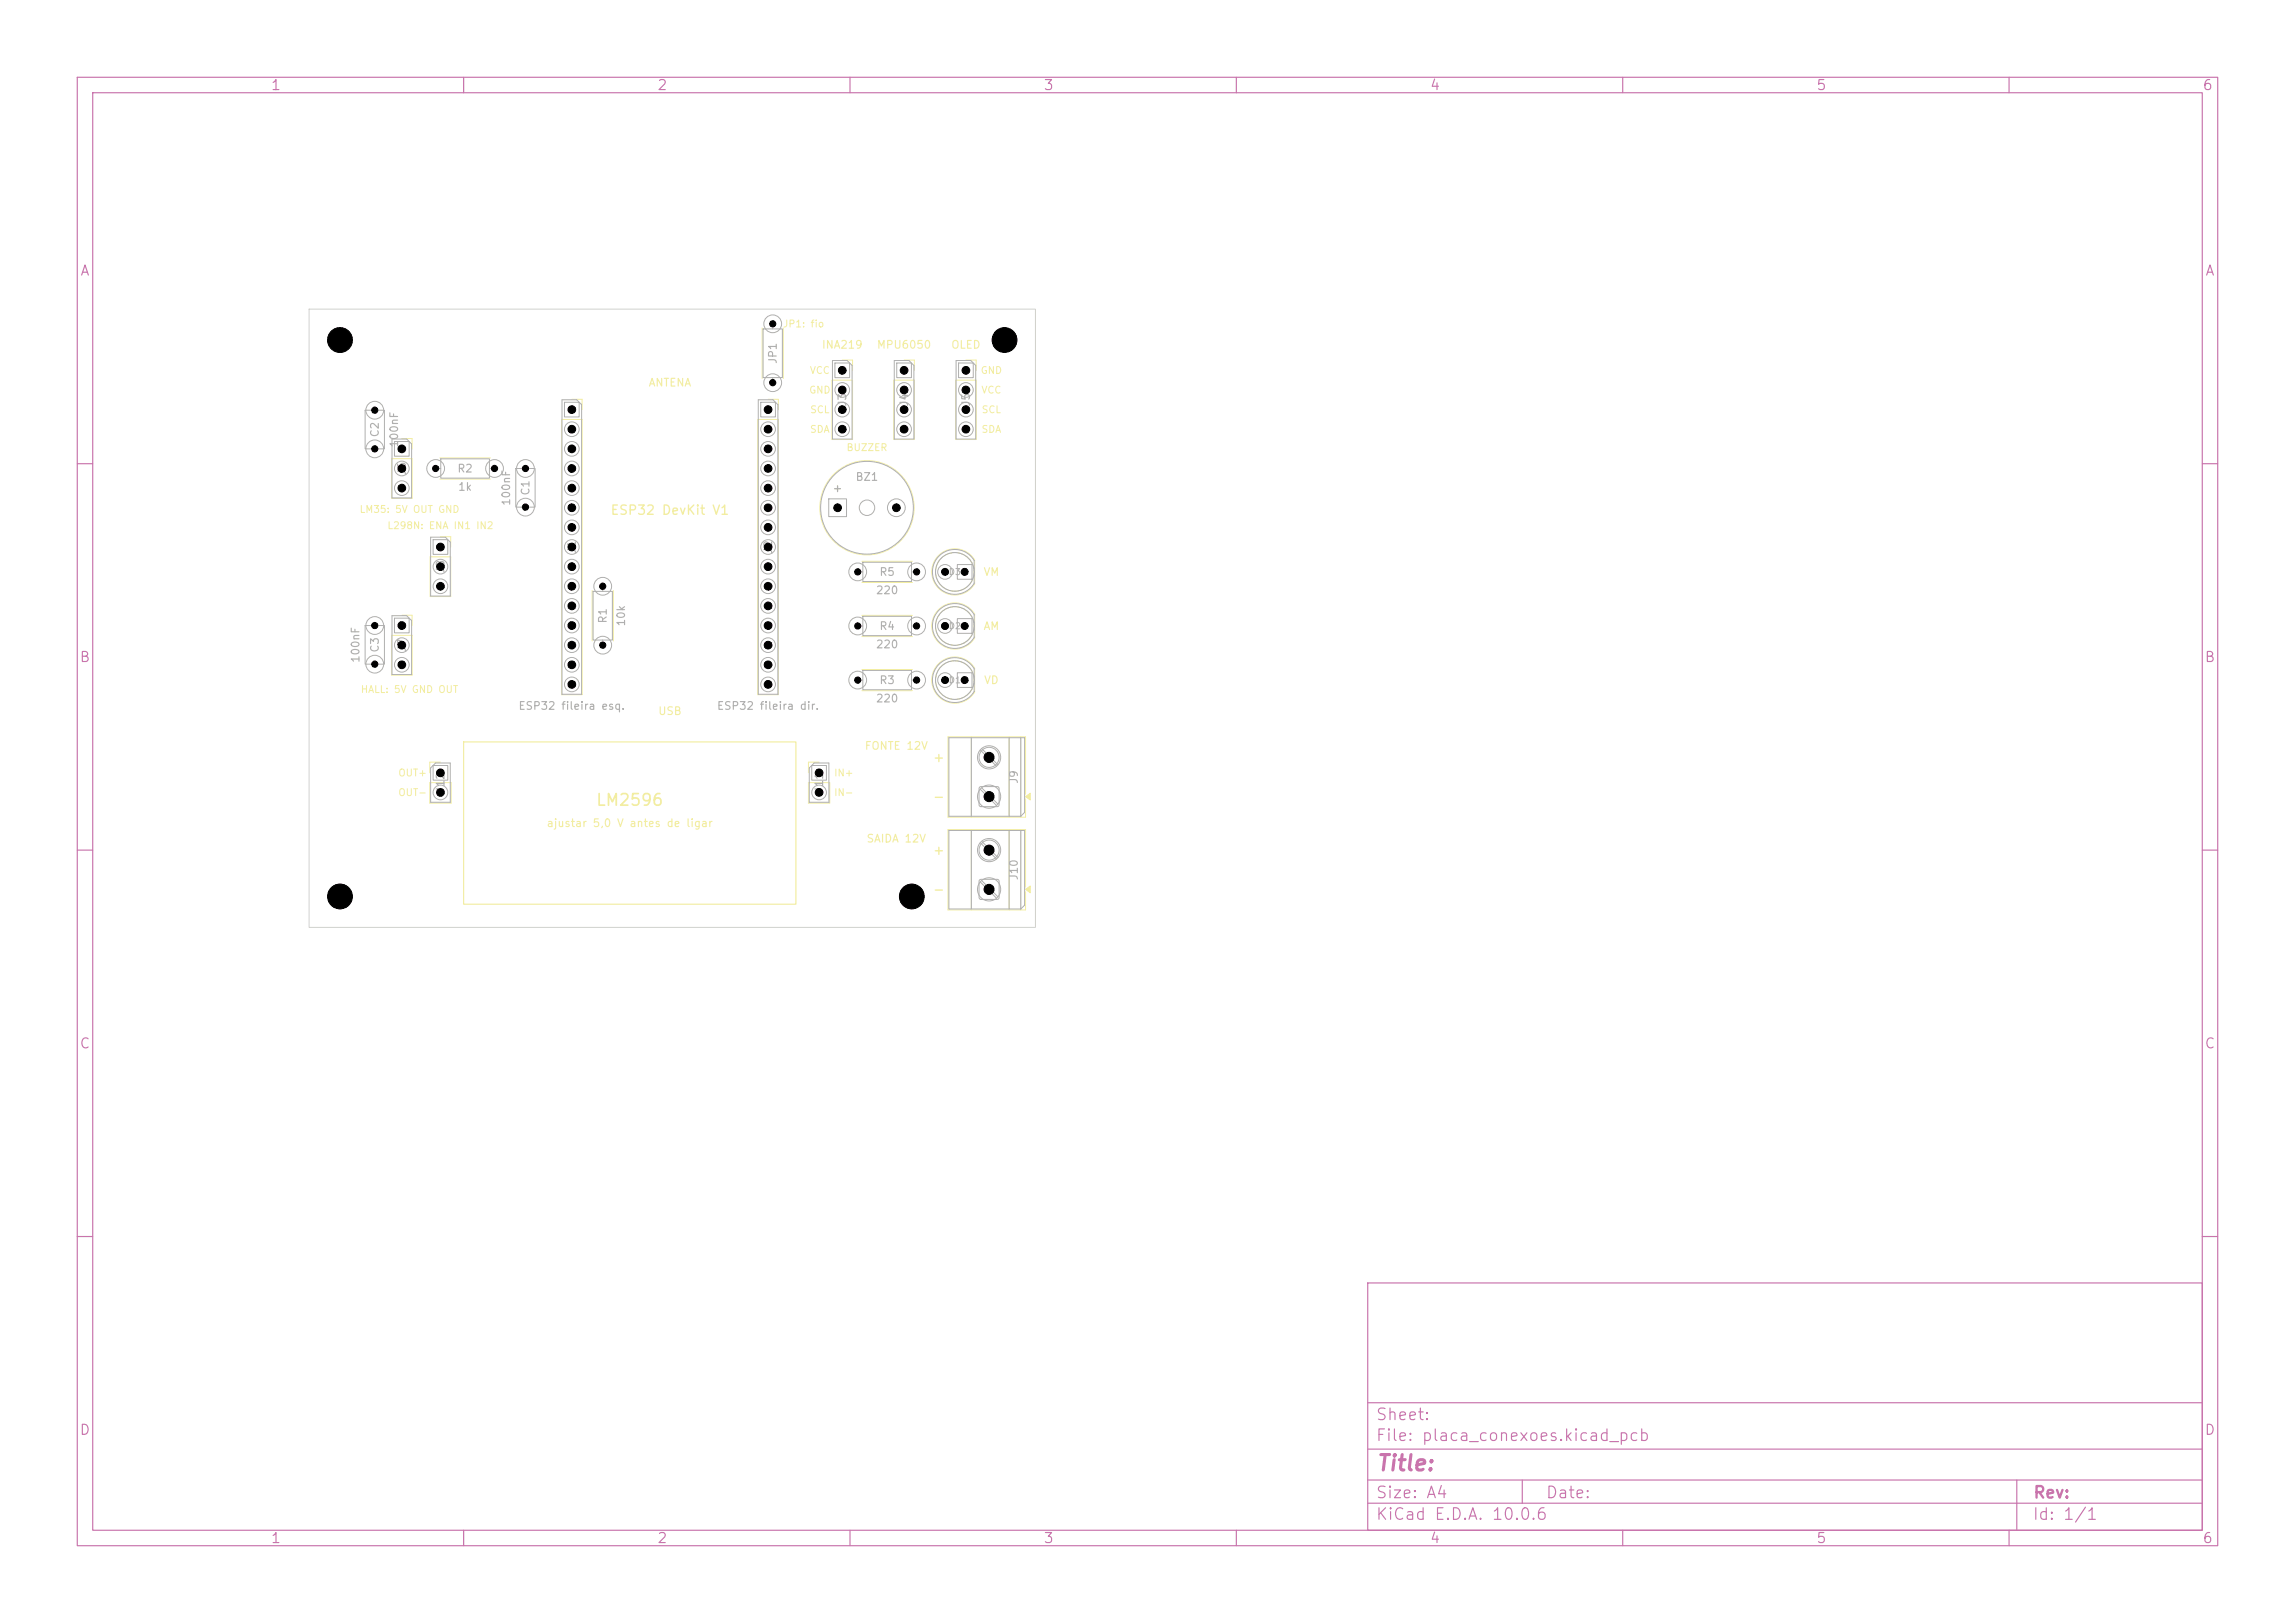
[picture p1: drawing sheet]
<svg xmlns="http://www.w3.org/2000/svg" width="297mm" height="210mm" viewBox="0 0 297 210" stroke-linecap="round" stroke-linejoin="round" font-family="sans-serif">
<defs><g id="words">
<text font-size="2" fill="#c872ab" x="178" y="190.8">Title:</text>
<text font-size="1.5" fill="#f2eda1" x="77" y="104.6">LM2596</text>
<g font-size="1.5" fill="#c872ab">
<text x="178" y="184.1">Sheet:</text>
<text x="178" y="186.8">File: placa_conexoes.kicad_pcb</text>
<text x="178" y="197">KiCad E.D.A. 10.0.6</text>
<text x="178" y="194.2">Size: A4</text>
<text x="200" y="194.2">Date:</text>
<text x="263" y="197">Id: 1/1</text>
<text x="263" y="194.2">Rev:</text>
</g>
<g font-size="1.3" fill="#c872ab">
<text x="35" y="12">1</text>
<text x="85" y="12">2</text>
<text x="135" y="12">3</text>
<text x="185" y="12">4</text>
<text x="235" y="12">5</text>
<text x="285" y="12">6</text>
<text x="10.3" y="36">A</text>
<text x="285.3" y="36">A</text>
<text x="10.2" y="86">B</text>
<text x="285.2" y="86">B</text>
<text x="10.2" y="136">C</text>
<text x="285.2" y="136">C</text>
<text x="10.2" y="186">D</text>
<text x="285.2" y="186">D</text>
<text x="35" y="200">1</text>
<text x="85" y="200">2</text>
<text x="135" y="200">3</text>
<text x="185" y="200">4</text>
<text x="235" y="200">5</text>
<text x="285" y="200">6</text>
</g>
<g font-size="1.2" fill="#f2eda1">
<text x="78.9" y="66.9">ESP32 DevKit V1</text>
<text x="120.6" y="98.9">+</text>
<text x="120.6" y="104">-</text>
<text x="120.6" y="110.9">+</text>
<text x="120.6" y="116">-</text>
</g>
<g font-size="1" fill="#afafaf">
<text x="100.8" y="47.2" transform="rotate(-90 100.8 47.2)">JP1</text>
<text x="109.8" y="52.7" transform="rotate(-90 109.8 52.7)">J3</text>
<text x="117.8" y="52.7" transform="rotate(-90 117.8 52.7)">J4</text>
<text x="125.8" y="52.7" transform="rotate(-90 125.8 52.7)">J5</text>
<text x="49.3" y="56.7" transform="rotate(-90 49.3 56.7)">C2</text>
<text x="51.8" y="58" transform="rotate(-90 51.8 58)">100nF</text>
<text x="52.8" y="61.6" transform="rotate(-90 52.8 61.6)">J6</text>
<text x="59.1" y="61.4">R2</text>
<text x="59.2" y="63.7">1k</text>
<text x="66.3" y="65.5" transform="rotate(-90 66.3 65.5)">100nF</text>
<text x="68.8" y="64.2" transform="rotate(-90 68.8 64.2)">C1</text>
<text x="110.6" y="62.5">BZ1</text>
<text x="74.8" y="71.7" transform="rotate(-90 74.8 71.7)">J1</text>
<text x="100.2" y="71.7" transform="rotate(-90 100.2 71.7)">J2</text>
<text x="57.8" y="74.3" transform="rotate(-90 57.8 74.3)">J8</text>
<text x="113.3" y="77.1">220</text>
<text x="113.7" y="74.8">R5</text>
<text x="78.8" y="80.7" transform="rotate(-90 78.8 80.7)">R1</text>
<text x="81.1" y="81.1" transform="rotate(-90 81.1 81.1)">10k</text>
<text x="113.7" y="81.8">R4</text>
<text x="46.8" y="85.8" transform="rotate(-90 46.8 85.8)">100nF</text>
<text x="49.3" y="84.5" transform="rotate(-90 49.3 84.5)">C3</text>
<text x="52.8" y="84.4" transform="rotate(-90 52.8 84.4)">J7</text>
<text x="113.3" y="84.1">220</text>
<text x="113.7" y="88.8">R3</text>
<text x="67" y="92.1">ESP32 fileira esq.</text>
<text x="92.7" y="92.1">ESP32 fileira dir.</text>
<text x="113.3" y="91.1">220</text>
<text x="132" y="101.5" transform="rotate(-90 132 101.5)">J9</text>
<text x="57.8" y="102.7" transform="rotate(-90 57.8 102.7)">J12</text>
<text x="106.8" y="102.7" transform="rotate(-90 106.8 102.7)">J11</text>
<text x="132" y="114" transform="rotate(-90 132 114)">J10</text>
</g>
<g font-size="1" fill="#f2eda1">
<text x="106.3" y="45.4">INA219</text>
<text x="113.4" y="45.4">MPU6050</text>
<text x="123" y="45.4">OLED</text>
<text x="83.9" y="50.3">ANTENA</text>
<text x="107.7" y="63.9">+</text>
<text x="127.2" y="74.8">VM</text>
<text x="127.2" y="81.8">AM</text>
<text x="127.3" y="88.8">VD</text>
<text x="85.1" y="92.8">USB</text>
<text x="111.8" y="97.3">FONTE 12V</text>
<text x="70.7" y="107.3">ajustar 5,0 V antes de ligar</text>
<text x="112.1" y="109.3">SAIDA 12V</text>
</g>
<g font-size=".9" fill="#f2eda1">
<text x="101.3" y="42.6">JP1: fio</text>
<text x="104.6" y="51.1">GND</text>
<text x="104.7" y="48.6">VCC</text>
<text x="104.8" y="53.7">SCL</text>
<text x="126.8" y="48.6">GND</text>
<text x="126.9" y="51.1">VCC</text>
<text x="127" y="53.7">SCL</text>
<text x="104.7" y="56.2">SDA</text>
<text x="109.5" y="58.6">BUZZER</text>
<text x="126.9" y="56.2">SDA</text>
<text x="46.5" y="66.6">LM35: 5V OUT GND</text>
<text x="50.1" y="68.7">L298N: ENA IN1 IN2</text>
<text x="46.6" y="89.9">HALL: 5V GND OUT</text>
<text x="51.5" y="100.7">OUT+</text>
<text x="107.9" y="100.7">IN+</text>
<text x="51.5" y="103.2">OUT-</text>
<text x="107.9" y="103.2">IN-</text>
</g>
<g font-size=".9" fill="#afafaf">
<text x="127.5" y="98.7">2</text>
<text x="127.5" y="103.7">1</text>
<text x="127.5" y="110.7">2</text>
<text x="127.5" y="115.7">1</text>
</g>
<g font-size=".8" fill="#afafaf">
<text x="99.6" y="42.5">1</text>
<text x="48.1" y="53.7">2</text>
<text x="99.6" y="50.1">2</text>
<text x="48.1" y="58.7">1</text>
<text x="55.9" y="61.2">1</text>
<text x="63.6" y="61.2">2</text>
<text x="67.6" y="61.2">1</text>
<text x="67.6" y="66.2">2</text>
<text x="108" y="66.3">1</text>
<text x="115.6" y="66.3">2</text>
<text x="77.6" y="76.4">2</text>
<text x="110.6" y="74.6">1</text>
<text x="118.2" y="74.6">2</text>
<text x="122.7" y="74.6">D3</text>
<text x="48.1" y="81.5">1</text>
<text x="110.6" y="81.6">1</text>
<text x="118.2" y="81.6">2</text>
<text x="122.7" y="81.6">D2</text>
<text x="48.1" y="86.5">2</text>
<text x="77.6" y="84.1">1</text>
<text x="110.6" y="88.6">1</text>
<text x="118.2" y="88.6">2</text>
<text x="122.7" y="88.6">D1</text>
</g>
<g font-size=".6" fill="#afafaf">
<text x="73.6" y="53.5">1</text>
<text x="99" y="53.5">1</text>
<text x="108.6" y="48.4">1</text>
<text x="108.6" y="50.9">2</text>
<text x="108.6" y="53.5">3</text>
<text x="116.6" y="48.4">1</text>
<text x="116.6" y="50.9">2</text>
<text x="116.6" y="53.5">3</text>
<text x="124.6" y="48.4">1</text>
<text x="124.6" y="50.9">2</text>
<text x="124.6" y="53.5">3</text>
<text x="51.6" y="58.6">1</text>
<text x="73.6" y="56">2</text>
<text x="73.6" y="58.6">3</text>
<text x="99" y="56">2</text>
<text x="99" y="58.6">3</text>
<text x="108.6" y="56">4</text>
<text x="116.6" y="56">4</text>
<text x="124.6" y="56">4</text>
<text x="51.6" y="61.1">2</text>
<text x="51.6" y="63.6">3</text>
<text x="73.6" y="61.1">4</text>
<text x="73.6" y="63.6">5</text>
<text x="99" y="61.1">4</text>
<text x="99" y="63.6">5</text>
<text x="56.6" y="71.3">1</text>
<text x="73.6" y="66.2">6</text>
<text x="73.6" y="68.7">7</text>
<text x="73.6" y="71.3">8</text>
<text x="99" y="66.2">6</text>
<text x="99" y="68.7">7</text>
<text x="99" y="71.3">8</text>
<text x="56.6" y="73.8">2</text>
<text x="56.6" y="76.3">3</text>
<text x="73.3" y="76.3">10</text>
<text x="73.6" y="73.8">9</text>
<text x="98.7" y="76.3">10</text>
<text x="99" y="73.8">9</text>
<text x="121.9" y="74.5">2</text>
<text x="124.5" y="74.5">1</text>
<text x="51.6" y="81.4">1</text>
<text x="51.6" y="84">2</text>
<text x="73.3" y="78.9">11</text>
<text x="73.3" y="81.4">12</text>
<text x="73.3" y="84">13</text>
<text x="98.7" y="78.9">11</text>
<text x="98.7" y="81.4">12</text>
<text x="98.7" y="84">13</text>
<text x="121.9" y="81.5">2</text>
<text x="124.5" y="81.5">1</text>
<text x="51.6" y="86.5">3</text>
<text x="73.3" y="86.5">14</text>
<text x="73.3" y="89">15</text>
<text x="98.7" y="86.5">14</text>
<text x="98.7" y="89">15</text>
<text x="121.9" y="88.5">2</text>
<text x="124.5" y="88.5">1</text>
<text x="56.6" y="100.5">1</text>
<text x="105.6" y="100.5">1</text>
<text x="56.6" y="103">2</text>
<text x="105.6" y="103">2</text>
</g>
</g></defs>
<g fill="none" stroke="#c872ab" stroke-width=".15">
<path d="M10 10h277v190h-277zM12 12h273v186h-273zM60 10v2M110 10v2M160 10v2M210 10v2M260 10v2M10 60h2M285 60h2M10 110h2M285 110h2M10 160h2"/>
<path d="M177 166h108v32h-108zM285 160h2M60 198v2M110 198v2M160 198v2M177 194.5h108M177 191.5h108M177 187.5h108M177 181.5h108M197 191.5v3M210 198v2M260 198v2"/>
<path d="M261 191.5v6.5"/>
</g>
<path d="M60 96h43v21h-43z" fill="none" stroke="#f2eda1" stroke-width=".15"/>
<path d="M111.5 79.6h6.6M111.5 82.4h6.6M125.7 95.3v10.4M130.6 95.3v10.4M132.1 95.3v10.4M132.7 102.8v-7.5h-10v10.4h10v-2.3M132.7 103.1l.6-.5v.9z" fill="none" stroke="#f2eda1" stroke-width=".13"/>
<path d="M132.7 103.1l.6-.5v.9z" fill="#f2eda1"/>
<g fill="none" stroke="#f2eda1" stroke-width=".13">
<path d="M107.7 49.2h2.6v7.7h-2.6zM109 46.6h1.3v1.3M52 79.6h1.3v1.3M111.5 72.6h6.6M111.5 75.4h6.6M121.4 71.9a2.99 2.99 0 0 1 4.7 .6v3a2.99 2.99 0 0 1-4.4 .9 2.99 2.99 0 0 1-.3-4.5zM50.7 82.2h2.6v5.2h-2.6zM57 98.6h-1.4v1.4M106 98.6h-1.4v1.4M111.5 86.6h6.6M111.5 89.4h6.6M55.6 101.3h2.8v2.6h-2.8z"/>
<path d="M104.6 101.3h2.8v2.6h-2.8zM125.7 107.3v10.4M130.6 107.3v10.4M132.1 107.3v10.4M132.7 114.8v-7.5h-10v10.4h10v-2.3M132.7 115.1l.6-.5v.9z"/>
<circle cx="123.6" cy="74" r="2.5"/>
</g>
<path d="M132.7 115.1l.6-.5v.9z" fill="#f2eda1"/>
<g fill="none" stroke="#f2eda1" stroke-width=".13">
<path d="M50.7 59.4h2.6v5.1h-2.6zM52 56.8h1.3v1.3M56.9 59.3h6.6M72.7 54.3h2.6v35.6h-2.6zM74 51.7h1.3v1.3M98.1 54.3h2.6v35.6h-2.6zM98.6 42.4v6.6M99.4 51.7h1.3v1.3M101.4 42.4v6.6M115.7 49.2h2.6v7.7h-2.6zM117 46.6h1.3v1.3M123.7 49.2h2.6v7.7h-2.6z"/>
<path d="M125 46.6h1.3v1.3M55.7 72.1h2.6v5.1h-2.6zM56.9 62h6.6M57 69.5h1.3v1.3M76.6 76.4v6.5M79.4 76.4v6.5M121.4 78.9a2.99 2.99 0 0 1 4.7 .6v3a2.99 2.99 0 0 1-4.4 .9 2.99 2.99 0 0 1-.3-4.5zM121.4 85.9a2.99 2.99 0 0 1 4.7 .6v3a2.99 2.99 0 0 1-4.4 .9 2.99 2.99 0 0 1-.3-4.5z"/>
<circle cx="112.2" cy="65.7" r="6.1"/>
<circle cx="123.6" cy="81" r="2.5"/>
<circle cx="123.6" cy="88" r="2.5"/>
</g>
<g fill="none" stroke="#afafaf" stroke-width=".13">
<path d="M47.3 53.1h2.4v5h-2.4zM50.7 56.8h1.9l.7 .6v7h-2.6zM51 57.1h2v1.9h-2zM57 59.4h6.3v2.5h-6.3zM72.7 51.7h1.9l.7 .7v37.4h-2.6zM73 52h2v2h-2zM98.1 51.7h1.9l.7 .7v37.4h-2.6zM98.4 52h2v2h-2zM98.8 42.6h2.4v6.3h-2.4zM100 41.9v.7M100 48.9v.6M107.7 46.7h1.9l.7 .6v9.5h-2.6z"/>
<path d="M108.1 47h1.8v1.9h-1.8zM115.7 46.7h1.9l.7 .6v9.5h-2.6zM116.1 47h1.8v1.9h-1.8zM123.7 46.7h1.9l.7 .6v9.5h-2.6zM124.1 47h1.8v1.9h-1.8zM50.7 79.7h1.9l.7 .6v7h-2.6zM51 80h2v1.9h-2zM55.7 69.5h1.9l.7 .6v7h-2.6zM56 69.8h2v1.9h-2zM56.4 60.6h.6M63.3 60.6h.7M66.7 60.6h2.6v5h-2.6z"/>
<path d="M76.7 76.5h2.6v6.3h-2.6zM78 75.9v.6M107.2 64.6h2.3v2.3h-2.3zM111 74h.7M111.7 79.7h6.3v2.6h-6.3zM111.7 72.7h6.3v2.6h-6.3zM118 74h.6M121.5 72a2.9 2.9 0 0 1 4.6 .5v3a2.9 2.9 0 0 1-4.3 .8 2.9 2.9 0 0 1-.3-4.3zM121.5 79a2.9 2.9 0 0 1 4.6 .5v3a2.9 2.9 0 0 1-4.3 .8 2.9 2.9 0 0 1-.3-4.3zM123.9 73h1.9v2h-1.9zM47.3 80.9h2.4v5h-2.4zM55.7 99.4l.7-.7h1.9v5.1h-2.6z"/>
<path d="M56 99.1h2v1.9h-2zM78 82.8v.7M105.1 99.1h1.9v1.9h-1.9zM105.4 98.7h1.9v5.1h-2.6v-4.4zM111 81h.7M111 88h.7M111.7 86.7h6.3v2.6h-6.3zM118 81h.6M118 88h.6M121.5 86a2.9 2.9 0 0 1 4.6 .5v3a2.9 2.9 0 0 1-4.3 .8 2.9 2.9 0 0 1-.3-4.3zM122.8 95.5h9.8v9.6l-.5 .5h-9.3zM123.9 87.1h1.9v1.9h-1.9z"/>
<path d="M123.9 80h1.9v2h-1.9zM125.7 95.5v10.1M126.9 97l2.1 2.1M127 96.9l2.1 2.1M130.6 95.5v10.1M132.1 95.5v10.1M122.8 107.5h9.8v9.6l-.5 .5h-9.3zM125.7 107.5v10.1M126.8 101.9l.1-.1h2.2l.1 .1 .1 .1v2.1l-.1 .2-.1 .1h-2.2l-.1-.1-.1-.2v-2.1zM126.8 113.9l.1-.1h2.2l.1 .1 .1 .1v2.1l-.1 .2-.1 .1h-2.2l-.1-.1-.1-.2v-2.1zM126.9 102.1l2.1 2.1M126.9 109l2.1 2.1"/>
<path d="M126.9 114.1l2.1 2.1M127 101.9l2.1 2.1M127 108.9l2.1 2.1M127 113.9l2.1 2.1M130.6 107.5v10.1M132.1 107.5v10.1"/>
<circle cx="44" cy="44" r="1.6"/>
<circle cx="48.5" cy="58.1" r="1.15"/>
<circle cx="48.5" cy="53.1" r="1.15"/>
<circle cx="74" cy="58.1" r=".95"/>
<circle cx="74" cy="55.5" r=".95"/>
<circle cx="99.4" cy="58.1" r=".95"/>
<circle cx="99.4" cy="55.5" r=".95"/>
<circle cx="100" cy="49.5" r="1.15"/>
<circle cx="100" cy="41.9" r="1.15"/>
<circle cx="109" cy="53" r=".95"/>
<circle cx="109" cy="55.5" r=".95"/>
<circle cx="109" cy="50.5" r=".95"/>
<circle cx="117" cy="55.5" r=".95"/>
<circle cx="117" cy="50.5" r=".95"/>
<circle cx="117" cy="53" r=".95"/>
<circle cx="125" cy="55.5" r=".95"/>
<circle cx="125" cy="50.5" r=".95"/>
<circle cx="125" cy="53" r=".95"/>
<circle cx="130" cy="44" r="1.6"/>
<circle cx="52" cy="63.2" r=".95"/>
<circle cx="52" cy="60.6" r=".95"/>
<circle cx="56.4" cy="60.6" r="1.15"/>
<circle cx="57" cy="73.3" r=".95"/>
<circle cx="57" cy="75.9" r=".95"/>
<circle cx="64" cy="60.6" r="1.15"/>
<circle cx="68" cy="65.6" r="1.15"/>
<circle cx="68" cy="60.6" r="1.15"/>
<circle cx="74" cy="73.3" r=".95"/>
<circle cx="74" cy="78.4" r=".95"/>
<circle cx="74" cy="68.2" r=".95"/>
<circle cx="74" cy="70.8" r=".95"/>
<circle cx="74" cy="75.9" r=".95"/>
<circle cx="74" cy="65.7" r=".95"/>
<circle cx="74" cy="60.6" r=".95"/>
<circle cx="74" cy="63.2" r=".95"/>
<circle cx="78" cy="75.9" r="1.15"/>
<circle cx="99.4" cy="70.8" r=".95"/>
<circle cx="99.4" cy="75.9" r=".95"/>
<circle cx="99.4" cy="63.2" r=".95"/>
<circle cx="99.4" cy="65.7" r=".95"/>
<circle cx="99.4" cy="78.4" r=".95"/>
<circle cx="99.4" cy="68.2" r=".95"/>
<circle cx="99.4" cy="60.6" r=".95"/>
<circle cx="99.4" cy="73.3" r=".95"/>
<circle cx="111" cy="74" r="1.15"/>
<circle cx="112.2" cy="65.7" r="6"/>
<circle cx="112.2" cy="65.7" r="1"/>
<circle cx="116" cy="65.7" r="1.15"/>
<circle cx="118.6" cy="74" r="1.15"/>
<circle cx="122.3" cy="74" r=".95"/>
<circle cx="123.6" cy="74" r="2.5"/>
<circle cx="48.5" cy="85.9" r="1.15"/>
<circle cx="48.5" cy="80.9" r="1.15"/>
<circle cx="52" cy="86" r=".95"/>
<circle cx="52" cy="83.5" r=".95"/>
<circle cx="74" cy="80.9" r=".95"/>
<circle cx="74" cy="88.6" r=".95"/>
<circle cx="74" cy="83.5" r=".95"/>
<circle cx="74" cy="86" r=".95"/>
<circle cx="78" cy="83.5" r="1.15"/>
<circle cx="99.4" cy="86" r=".95"/>
<circle cx="99.4" cy="80.9" r=".95"/>
<circle cx="99.4" cy="83.5" r=".95"/>
<circle cx="99.4" cy="88.6" r=".95"/>
<circle cx="111" cy="88" r="1.15"/>
<circle cx="111" cy="81" r="1.15"/>
<circle cx="118.6" cy="88" r="1.15"/>
<circle cx="118.6" cy="81" r="1.15"/>
<circle cx="122.3" cy="88" r=".95"/>
<circle cx="122.3" cy="81" r=".95"/>
<circle cx="123.6" cy="81" r="2.5"/>
<circle cx="123.6" cy="88" r="2.5"/>
<circle cx="128" cy="98" r="1.5"/>
<circle cx="128" cy="98" r="1.3"/>
<circle cx="44" cy="116" r="1.6"/>
<circle cx="57" cy="102.5" r=".95"/>
<circle cx="106" cy="102.5" r=".95"/>
<circle cx="118" cy="116" r="1.6"/>
<circle cx="128" cy="103.1" r="1.5"/>
<circle cx="128" cy="110" r="1.5"/>
<circle cx="128" cy="115.1" r="1.5"/>
<circle cx="128" cy="110" r="1.3"/>
</g>
<path d="M40 40h94v80h-94z" fill="none" stroke="#d0d2cd" stroke-width=".13"/>
<g fill="#000" stroke="#000" stroke-width=".13">
<circle cx="44" cy="44" r="1.6"/>
<circle cx="48.5" cy="53.1" r=".4"/>
<circle cx="48.5" cy="58.1" r=".4"/>
<circle cx="52" cy="58.1" r=".5"/>
<circle cx="74" cy="55.5" r=".5"/>
<circle cx="74" cy="53" r=".5"/>
<circle cx="74" cy="58.1" r=".5"/>
<circle cx="99.4" cy="55.5" r=".5"/>
<circle cx="99.4" cy="53" r=".5"/>
<circle cx="99.4" cy="58.1" r=".5"/>
<circle cx="100" cy="41.9" r=".4"/>
<circle cx="100" cy="49.5" r=".4"/>
<circle cx="109" cy="47.9" r=".5"/>
<circle cx="109" cy="50.5" r=".5"/>
<circle cx="109" cy="53" r=".5"/>
<circle cx="109" cy="55.5" r=".5"/>
<circle cx="117" cy="53" r=".5"/>
<circle cx="117" cy="55.5" r=".5"/>
<circle cx="117" cy="47.9" r=".5"/>
<circle cx="117" cy="50.5" r=".5"/>
<circle cx="125" cy="47.9" r=".5"/>
<circle cx="125" cy="50.5" r=".5"/>
<circle cx="125" cy="55.5" r=".5"/>
<circle cx="125" cy="53" r=".5"/>
<circle cx="130" cy="44" r="1.6"/>
<circle cx="52" cy="63.2" r=".5"/>
<circle cx="52" cy="60.6" r=".5"/>
<circle cx="56.4" cy="60.6" r=".4"/>
<circle cx="57" cy="75.9" r=".5"/>
<circle cx="57" cy="73.3" r=".5"/>
<circle cx="57" cy="70.8" r=".5"/>
<circle cx="64" cy="60.6" r=".4"/>
<circle cx="68" cy="65.6" r=".4"/>
<circle cx="68" cy="60.6" r=".4"/>
<circle cx="74" cy="73.3" r=".5"/>
<circle cx="74" cy="63.2" r=".5"/>
<circle cx="74" cy="78.4" r=".5"/>
<circle cx="74" cy="65.7" r=".5"/>
<circle cx="74" cy="60.6" r=".5"/>
<circle cx="74" cy="68.2" r=".5"/>
<circle cx="74" cy="70.8" r=".5"/>
<circle cx="74" cy="75.9" r=".5"/>
<circle cx="78" cy="75.9" r=".4"/>
<circle cx="99.4" cy="63.2" r=".5"/>
<circle cx="99.4" cy="68.2" r=".5"/>
<circle cx="99.4" cy="65.7" r=".5"/>
<circle cx="99.4" cy="60.6" r=".5"/>
<circle cx="99.4" cy="75.9" r=".5"/>
<circle cx="99.4" cy="78.4" r=".5"/>
<circle cx="99.4" cy="73.3" r=".5"/>
<circle cx="99.4" cy="70.8" r=".5"/>
<circle cx="108.4" cy="65.7" r=".5"/>
<circle cx="111" cy="74" r=".4"/>
<circle cx="116" cy="65.7" r=".5"/>
<circle cx="118.6" cy="74" r=".4"/>
<circle cx="122.3" cy="74" r=".45"/>
<circle cx="124.8" cy="74" r=".45"/>
<circle cx="48.5" cy="85.9" r=".4"/>
<circle cx="48.5" cy="80.9" r=".4"/>
<circle cx="52" cy="83.5" r=".5"/>
<circle cx="52" cy="80.9" r=".5"/>
<circle cx="52" cy="86" r=".5"/>
<circle cx="57" cy="100" r=".5"/>
<circle cx="74" cy="88.6" r=".5"/>
<circle cx="74" cy="80.9" r=".5"/>
<circle cx="74" cy="86" r=".5"/>
<circle cx="74" cy="83.5" r=".5"/>
<circle cx="78" cy="83.5" r=".4"/>
<circle cx="99.4" cy="86" r=".5"/>
<circle cx="99.4" cy="80.9" r=".5"/>
<circle cx="99.4" cy="88.6" r=".5"/>
<circle cx="99.4" cy="83.5" r=".5"/>
<circle cx="106" cy="100" r=".5"/>
<circle cx="111" cy="81" r=".4"/>
<circle cx="111" cy="88" r=".4"/>
<circle cx="118.6" cy="81" r=".4"/>
<circle cx="118.6" cy="88" r=".4"/>
<circle cx="122.3" cy="81" r=".45"/>
<circle cx="122.3" cy="88" r=".45"/>
<circle cx="124.8" cy="81" r=".45"/>
<circle cx="124.8" cy="88" r=".45"/>
<circle cx="128" cy="98" r=".65"/>
<circle cx="44" cy="116" r="1.6"/>
<circle cx="57" cy="102.5" r=".5"/>
<circle cx="106" cy="102.5" r=".5"/>
<circle cx="118" cy="116" r="1.6"/>
<circle cx="128" cy="103.1" r=".65"/>
<circle cx="128" cy="110" r=".65"/>
<circle cx="128" cy="115.1" r=".65"/>
</g>
<use href="#words"/>
</svg>
